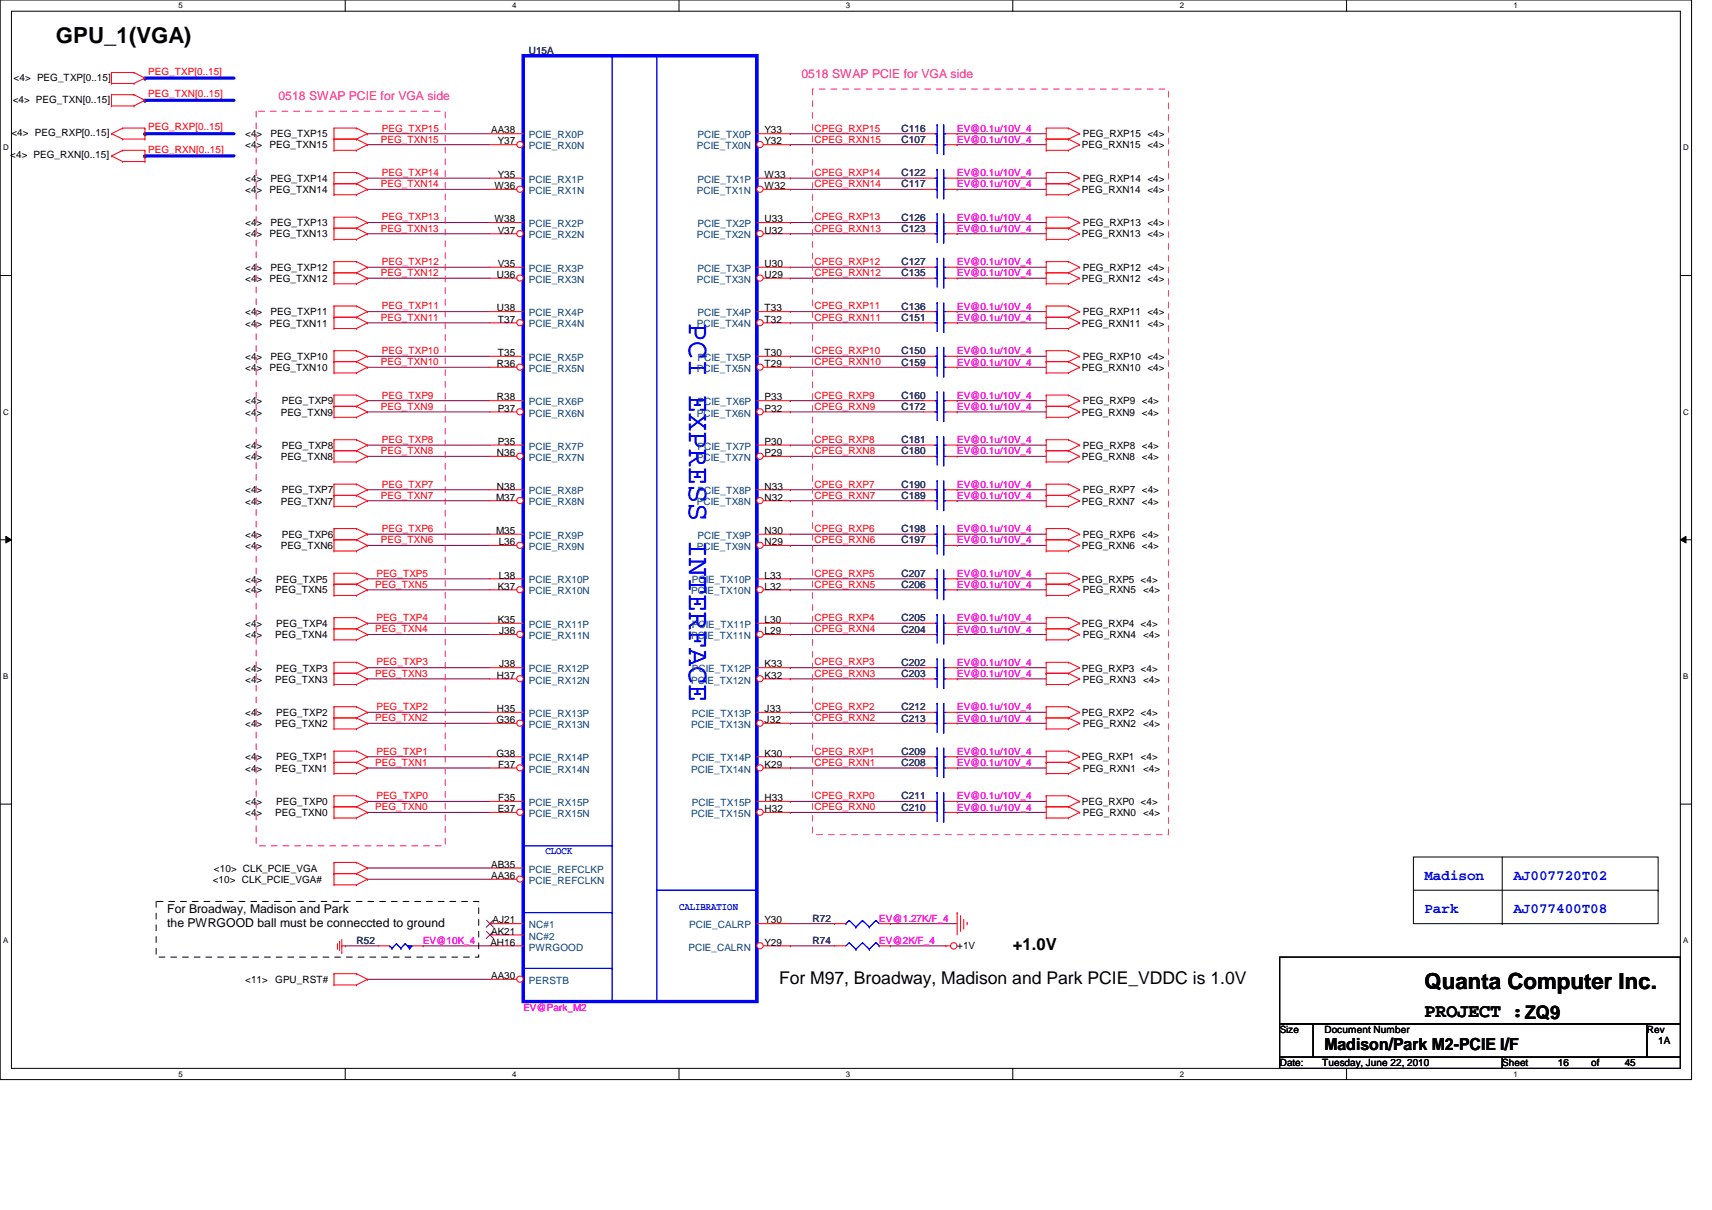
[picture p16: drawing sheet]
<svg xmlns="http://www.w3.org/2000/svg" width="297mm" height="210mm" viewBox="0 0 297 210" stroke-linecap="round" stroke-linejoin="round" font-family="sans-serif">
<defs><g id="words">
<text font-size="5.2" fill="#00f" x="119.5" y="56" transform="rotate(90 119.5 56)">PCI EXPRESS INTERFACE</text>
<g font-size="3.9">
<text x="9.7" y="7.5">GPU_1(VGA)</text>
<text x="247.1" y="171.5">Quanta Computer Inc.</text>
</g>
<text font-size="3.3" x="247.1" y="176.4">PROJECT :ZQ9</text>
<text font-size="3" x="135.2" y="170.7">For M97, Broadway, Madison and Park PCIE_VDDC is 1.0V</text>
<g font-size="2.9">
<text x="175.7" y="164.8">+1.0V</text>
<text x="229.8" y="182.2">Madison/Park M2-PCIE I/F</text>
</g>
<g font-size="2.5" fill="#00f">
<text x="247.1" y="152.7">Madison</text>
<text x="262.6" y="152.7">AJ007720T02</text>
<text x="247.1" y="158.5">Park</text>
<text x="262.6" y="158.5">AJ077400T08</text>
</g>
<g font-size="2.1" fill="#ff0080">
<text x="48.3" y="17.4">0518 SWAP PCIE for VGA side</text>
<text x="139.1" y="13.5">0518 SWAP PCIE for VGA side</text>
</g>
<g font-size="2.1">
<text x="29" y="158.3">For Broadway, Madison and Park</text>
<text x="29" y="160.8">the PWRGOOD ball must be conneccted to ground</text>
</g>
<g font-size="1.7" fill="#000080">
<text x="91.7" y="9.4">U15A</text>
<text x="156.4" y="22.9">C116</text>
<text x="156.4" y="24.8">C107</text>
<text x="156.4" y="32.5">C117</text>
<text x="156.4" y="30.6">C122</text>
<text x="156.4" y="40.2">C123</text>
<text x="156.4" y="38.3">C126</text>
<text x="156.4" y="48">C135</text>
<text x="156.4" y="46">C127</text>
<text x="156.4" y="53.8">C136</text>
<text x="156.4" y="55.7">C151</text>
<text x="156.4" y="61.5">C150</text>
<text x="156.4" y="63.4">C159</text>
<text x="156.4" y="71.1">C172</text>
<text x="156.4" y="69.2">C160</text>
<text x="156.4" y="76.9">C181</text>
<text x="156.4" y="78.8">C180</text>
<text x="156.4" y="84.6">C190</text>
<text x="156.4" y="86.6">C189</text>
<text x="156.4" y="92.4">C198</text>
<text x="156.4" y="94.3">C197</text>
<text x="156.4" y="100.1">C207</text>
<text x="156.4" y="102">C206</text>
<text x="156.4" y="107.8">C205</text>
<text x="156.4" y="109.7">C204</text>
<text x="156.4" y="115.5">C202</text>
<text x="156.4" y="117.4">C203</text>
<text x="156.4" y="125.2">C213</text>
<text x="156.4" y="123.2">C212</text>
<text x="156.4" y="131">C209</text>
<text x="156.4" y="132.9">C208</text>
<text x="156.4" y="140.6">C210</text>
<text x="156.4" y="138.7">C211</text>
<text x="141" y="159.9">R72</text>
<text x="61.8" y="163.8">R52</text>
<text x="141" y="163.8">R74</text>
</g>
<g font-size="1.7">
<text x="2.2" y="17.8">&lt;4&gt; PEG_TXN[0..15]</text>
<text x="2.4" y="14">&lt;4&gt; PEG_TXP[0..15]</text>
<text x="2" y="23.6">&lt;4&gt; PEG_RXP[0..15]</text>
<text x="42.5" y="23.8">&lt;4&gt;</text>
<text x="46.9" y="23.8">PEG_TXP15</text>
<text x="85.2" y="23.2">AA38</text>
<text x="132.7" y="23.2">Y33</text>
<text x="187.9" y="23.8">PEG_RXP15 &lt;4&gt;</text>
<text x="1.8" y="27.5">&lt;4&gt; PEG_RXN[0..15]</text>
<text x="42.5" y="25.7">&lt;4&gt;</text>
<text x="46.8" y="25.7">PEG_TXN15</text>
<text x="86.4" y="25.1">Y37</text>
<text x="132.7" y="25.1">Y32</text>
<text x="187.7" y="25.7">PEG_RXN15 &lt;4&gt;</text>
<text x="42.5" y="31.5">&lt;4&gt;</text>
<text x="42.5" y="33.5">&lt;4&gt;</text>
<text x="46.8" y="33.5">PEG_TXN14</text>
<text x="46.9" y="31.5">PEG_TXP14</text>
<text x="85.8" y="32.8">W36</text>
<text x="86.4" y="30.9">Y35</text>
<text x="132.7" y="32.8">W32</text>
<text x="132.7" y="30.9">W33</text>
<text x="187.7" y="33.5">PEG_RXN14 &lt;4&gt;</text>
<text x="187.9" y="31.5">PEG_RXP14 &lt;4&gt;</text>
<text x="42.5" y="39.3">&lt;4&gt;</text>
<text x="42.5" y="41.2">&lt;4&gt;</text>
<text x="46.8" y="41.2">PEG_TXN13</text>
<text x="46.9" y="39.3">PEG_TXP13</text>
<text x="85.8" y="38.6">W38</text>
<text x="86.4" y="40.5">V37</text>
<text x="132.7" y="40.5">U32</text>
<text x="132.7" y="38.6">U33</text>
<text x="187.7" y="41.2">PEG_RXN13 &lt;4&gt;</text>
<text x="187.9" y="39.3">PEG_RXP13 &lt;4&gt;</text>
<text x="42.5" y="47">&lt;4&gt;</text>
<text x="46.9" y="47">PEG_TXP12</text>
<text x="86.4" y="46.3">V35</text>
<text x="132.7" y="46.3">U30</text>
<text x="187.9" y="47">PEG_RXP12 &lt;4&gt;</text>
<text x="42.5" y="48.9">&lt;4&gt;</text>
<text x="46.8" y="48.9">PEG_TXN12</text>
<text x="86.2" y="48.2">U36</text>
<text x="132.7" y="48.2">U29</text>
<text x="187.7" y="48.9">PEG_RXN12 &lt;4&gt;</text>
<text x="42.5" y="54.7">&lt;4&gt;</text>
<text x="42.5" y="56.6">&lt;4&gt;</text>
<text x="46.8" y="56.6">PEG_TXN11</text>
<text x="46.9" y="54.7">PEG_TXP11</text>
<text x="86.2" y="54">U38</text>
<text x="86.4" y="56">T37</text>
<text x="132.7" y="56">T32</text>
<text x="132.7" y="54">T33</text>
<text x="187.7" y="56.6">PEG_RXN11 &lt;4&gt;</text>
<text x="187.9" y="54.7">PEG_RXP11 &lt;4&gt;</text>
<text x="42.5" y="62.4">&lt;4&gt;</text>
<text x="42.5" y="64.3">&lt;4&gt;</text>
<text x="46.8" y="64.3">PEG_TXN10</text>
<text x="46.9" y="62.4">PEG_TXP10</text>
<text x="86.2" y="63.7">R36</text>
<text x="86.4" y="61.8">T35</text>
<text x="132.7" y="63.7">T29</text>
<text x="132.7" y="61.8">T30</text>
<text x="187.7" y="64.3">PEG_RXN10 &lt;4&gt;</text>
<text x="187.9" y="62.4">PEG_RXP10 &lt;4&gt;</text>
<text x="42.5" y="70.1">&lt;4&gt;</text>
<text x="48.9" y="70.1">PEG_TXP9</text>
<text x="86.2" y="69.5">R38</text>
<text x="86.4" y="71.4">P37</text>
<text x="132.7" y="71.4">P32</text>
<text x="132.7" y="69.5">P33</text>
<text x="187.9" y="70.1">PEG_RXP9 &lt;4&gt;</text>
<text x="42.5" y="72.1">&lt;4&gt;</text>
<text x="42.5" y="77.9">&lt;4&gt;</text>
<text x="48.7" y="72.1">PEG_TXN9</text>
<text x="48.9" y="77.9">PEG_TXP8</text>
<text x="86.4" y="77.2">P35</text>
<text x="132.7" y="77.2">P30</text>
<text x="187.7" y="72.1">PEG_RXN9 &lt;4&gt;</text>
<text x="187.9" y="77.9">PEG_RXP8 &lt;4&gt;</text>
<text x="42.5" y="79.8">&lt;4&gt;</text>
<text x="48.7" y="79.8">PEG_TXN8</text>
<text x="86.2" y="79.1">N36</text>
<text x="132.7" y="79.1">P29</text>
<text x="187.7" y="79.8">PEG_RXN8 &lt;4&gt;</text>
<text x="42.5" y="87.5">&lt;4&gt;</text>
<text x="42.5" y="85.6">&lt;4&gt;</text>
<text x="48.7" y="87.5">PEG_TXN7</text>
<text x="48.9" y="85.6">PEG_TXP7</text>
<text x="86.1" y="86.8">M37</text>
<text x="86.2" y="84.9">N38</text>
<text x="132.7" y="86.8">N32</text>
<text x="132.7" y="84.9">N33</text>
<text x="187.7" y="87.5">PEG_RXN7 &lt;4&gt;</text>
<text x="187.9" y="85.6">PEG_RXP7 &lt;4&gt;</text>
<text x="42.5" y="95.2">&lt;4&gt;</text>
<text x="42.5" y="93.3">&lt;4&gt;</text>
<text x="48.7" y="95.2">PEG_TXN6</text>
<text x="48.9" y="93.3">PEG_TXP6</text>
<text x="86.1" y="92.6">M35</text>
<text x="86.5" y="94.6">L36</text>
<text x="132.7" y="94.6">N29</text>
<text x="132.7" y="92.6">N30</text>
<text x="187.7" y="95.2">PEG_RXN6 &lt;4&gt;</text>
<text x="187.9" y="93.3">PEG_RXP6 &lt;4&gt;</text>
<text x="42.5" y="101">&lt;4&gt;</text>
<text x="47.9" y="101">PEG_TXP5</text>
<text x="86.5" y="100.4">L38</text>
<text x="132.7" y="100.4">L33</text>
<text x="187.7" y="101">PEG_RXP5 &lt;4&gt;</text>
<text x="42.5" y="103">&lt;4&gt;</text>
<text x="47.7" y="103">PEG_TXN5</text>
<text x="86.4" y="102.3">K37</text>
<text x="132.7" y="102.3">L32</text>
<text x="187.9" y="103">PEG_RXN5 &lt;4&gt;</text>
<text x="42.5" y="110.7">&lt;4&gt;</text>
<text x="42.5" y="108.8">&lt;4&gt;</text>
<text x="47.7" y="110.7">PEG_TXN4</text>
<text x="47.9" y="108.8">PEG_TXP4</text>
<text x="86.4" y="108.1">K35</text>
<text x="86.6" y="110">J36</text>
<text x="132.7" y="110">L29</text>
<text x="132.7" y="108.1">L30</text>
<text x="187.7" y="108.8">PEG_RXP4 &lt;4&gt;</text>
<text x="187.9" y="110.7">PEG_RXN4 &lt;4&gt;</text>
<text x="42.5" y="118.4">&lt;4&gt;</text>
<text x="42.5" y="116.5">&lt;4&gt;</text>
<text x="47.7" y="118.4">PEG_TXN3</text>
<text x="47.9" y="116.5">PEG_TXP3</text>
<text x="86.2" y="117.7">H37</text>
<text x="86.6" y="115.8">J38</text>
<text x="132.7" y="117.7">K32</text>
<text x="132.7" y="115.8">K33</text>
<text x="187.7" y="116.5">PEG_RXP3 &lt;4&gt;</text>
<text x="187.9" y="118.4">PEG_RXN3 &lt;4&gt;</text>
<text x="42.5" y="124.2">&lt;4&gt;</text>
<text x="47.9" y="124.2">PEG_TXP2</text>
<text x="86.1" y="125.4">G36</text>
<text x="86.2" y="123.5">H35</text>
<text x="132.7" y="125.4">J32</text>
<text x="132.7" y="123.5">J33</text>
<text x="187.7" y="124.2">PEG_RXP2 &lt;4&gt;</text>
<text x="42.5" y="126.2">&lt;4&gt;</text>
<text x="42.5" y="131.9">&lt;4&gt;</text>
<text x="47.7" y="126.2">PEG_TXN2</text>
<text x="47.9" y="131.9">PEG_TXP1</text>
<text x="86.1" y="131.2">G38</text>
<text x="132.7" y="131.2">K30</text>
<text x="187.7" y="131.9">PEG_RXP1 &lt;4&gt;</text>
<text x="187.9" y="126.2">PEG_RXN2 &lt;4&gt;</text>
<text x="42.5" y="133.9">&lt;4&gt;</text>
<text x="47.7" y="133.9">PEG_TXN1</text>
<text x="86.4" y="133.2">F37</text>
<text x="132.7" y="133.2">K29</text>
<text x="187.9" y="133.9">PEG_RXN1 &lt;4&gt;</text>
<text x="42.5" y="141.6">&lt;4&gt;</text>
<text x="42.5" y="139.7">&lt;4&gt;</text>
<text x="47.7" y="141.6">PEG_TXN0</text>
<text x="47.9" y="139.7">PEG_TXP0</text>
<text x="86.4" y="140.9">E37</text>
<text x="86.4" y="139">F35</text>
<text x="132.7" y="140.9">H32</text>
<text x="132.7" y="139">H33</text>
<text x="187.7" y="139.7">PEG_RXP0 &lt;4&gt;</text>
<text x="187.9" y="141.6">PEG_RXN0 &lt;4&gt;</text>
<text x="36.9" y="153.2">&lt;10&gt; CLK_PCIE_VGA#</text>
<text x="37.1" y="151.2">&lt;10&gt; CLK_PCIE_VGA</text>
<text x="85.2" y="152.5">AA36</text>
<text x="85.2" y="150.5">AB35</text>
<text x="85.5" y="160.2">AJ21</text>
<text x="132.7" y="160.2">Y30</text>
<text x="85.1" y="164">AH16</text>
<text x="85.2" y="162.1">AK21</text>
<text x="132.7" y="164">Y29</text>
<text x="166.1" y="164.5">+1V</text>
<text x="42.5" y="170.5">&lt;11&gt;</text>
<text x="47.7" y="170.5">GPU_RST#</text>
<text x="85.2" y="169.8">AA30</text>
<text x="222" y="179.2">Size</text>
<text x="229.8" y="179.2">Document Number</text>
<text x="285.7" y="179.2">Rev</text>
<text x="222" y="185">Date:</text>
<text x="229.4" y="185">Tuesday, June 22, 2010</text>
<text x="260.6" y="185">Sheet</text>
<text x="270.3" y="185">16</text>
<text x="276.1" y="185">of</text>
<text x="281.9" y="185">45</text>
<text x="287.7" y="181.1">1A</text>
</g>
<g font-size="1.7" fill="#f00">
<text x="25.7" y="13">PEG_TXP[0..15]</text>
<text x="25.7" y="16.8">PEG_TXN[0..15]</text>
<text x="25.7" y="22.6">PEG_RXP[0..15]</text>
<text x="66.2" y="22.8">PEG_TXP15</text>
<text x="141.3" y="22.8">CPEG_RXP15</text>
<text x="25.7" y="26.5">PEG_RXN[0..15]</text>
<text x="66.1" y="24.7">PEG_TXN15</text>
<text x="141.3" y="24.7">CPEG_RXN15</text>
<text x="66.1" y="32.5">PEG_TXN14</text>
<text x="66.2" y="30.5">PEG_TXP14</text>
<text x="141.3" y="30.5">CPEG_RXP14</text>
<text x="141.3" y="32.5">CPEG_RXN14</text>
<text x="66.1" y="40.2">PEG_TXN13</text>
<text x="66.2" y="38.2">PEG_TXP13</text>
<text x="141.3" y="38.2">CPEG_RXP13</text>
<text x="141.3" y="40.2">CPEG_RXN13</text>
<text x="66.1" y="47.9">PEG_TXN12</text>
<text x="66.2" y="46">PEG_TXP12</text>
<text x="141.3" y="47.9">CPEG_RXN12</text>
<text x="141.3" y="46">CPEG_RXP12</text>
<text x="66.2" y="53.7">PEG_TXP11</text>
<text x="141.3" y="53.7">CPEG_RXP11</text>
<text x="66.1" y="55.6">PEG_TXN11</text>
<text x="141.3" y="55.6">CPEG_RXN11</text>
<text x="66.1" y="63.3">PEG_TXN10</text>
<text x="66.2" y="61.4">PEG_TXP10</text>
<text x="141.3" y="63.3">CPEG_RXN10</text>
<text x="141.3" y="61.4">CPEG_RXP10</text>
<text x="66.1" y="71.1">PEG_TXN9</text>
<text x="66.2" y="69.1">PEG_TXP9</text>
<text x="141.3" y="69.1">CPEG_RXP9</text>
<text x="141.3" y="71.1">CPEG_RXN9</text>
<text x="66.2" y="76.8">PEG_TXP8</text>
<text x="141.3" y="76.8">CPEG_RXP8</text>
<text x="66.1" y="78.8">PEG_TXN8</text>
<text x="141.3" y="78.8">CPEG_RXN8</text>
<text x="66.1" y="86.5">PEG_TXN7</text>
<text x="66.2" y="84.6">PEG_TXP7</text>
<text x="141.3" y="84.6">CPEG_RXP7</text>
<text x="141.3" y="86.5">CPEG_RXN7</text>
<text x="66.1" y="94.2">PEG_TXN6</text>
<text x="66.2" y="92.3">PEG_TXP6</text>
<text x="141.3" y="94.2">CPEG_RXN6</text>
<text x="141.3" y="92.3">CPEG_RXP6</text>
<text x="65.1" y="101.9">PEG_TXN5</text>
<text x="65.3" y="100">PEG_TXP5</text>
<text x="141.3" y="100">CPEG_RXP5</text>
<text x="141.3" y="101.9">CPEG_RXN5</text>
<text x="65.3" y="107.7">PEG_TXP4</text>
<text x="141.3" y="107.7">CPEG_RXP4</text>
<text x="65.1" y="109.7">PEG_TXN4</text>
<text x="141.3" y="109.7">CPEG_RXN4</text>
<text x="65.1" y="117.4">PEG_TXN3</text>
<text x="65.3" y="115.4">PEG_TXP3</text>
<text x="141.3" y="117.4">CPEG_RXN3</text>
<text x="141.3" y="115.4">CPEG_RXP3</text>
<text x="65.1" y="125.1">PEG_TXN2</text>
<text x="65.3" y="123.2">PEG_TXP2</text>
<text x="141.3" y="123.2">CPEG_RXP2</text>
<text x="141.3" y="125.1">CPEG_RXN2</text>
<text x="65.3" y="130.9">PEG_TXP1</text>
<text x="141.3" y="130.9">CPEG_RXP1</text>
<text x="65.1" y="132.8">PEG_TXN1</text>
<text x="141.3" y="132.8">CPEG_RXN1</text>
<text x="65.1" y="140.5">PEG_TXN0</text>
<text x="65.3" y="138.6">PEG_TXP0</text>
<text x="141.3" y="138.6">CPEG_RXP0</text>
<text x="141.3" y="140.5">CPEG_RXN0</text>
</g>
<g font-size="1.7" fill="#f0f">
<text x="166.1" y="22.9">EV@0.1u/10V_4</text>
<text x="166.1" y="24.8">EV@0.1u/10V_4</text>
<text x="166.1" y="32.5">EV@0.1u/10V_4</text>
<text x="166.1" y="30.6">EV@0.1u/10V_4</text>
<text x="166.1" y="40.2">EV@0.1u/10V_4</text>
<text x="166.1" y="38.3">EV@0.1u/10V_4</text>
<text x="166.1" y="48">EV@0.1u/10V_4</text>
<text x="166.1" y="46">EV@0.1u/10V_4</text>
<text x="166.1" y="53.8">EV@0.1u/10V_4</text>
<text x="166.1" y="55.7">EV@0.1u/10V_4</text>
<text x="166.1" y="61.5">EV@0.1u/10V_4</text>
<text x="166.1" y="63.4">EV@0.1u/10V_4</text>
<text x="166.1" y="71.1">EV@0.1u/10V_4</text>
<text x="166.1" y="69.2">EV@0.1u/10V_4</text>
<text x="166.1" y="76.9">EV@0.1u/10V_4</text>
<text x="166.1" y="78.8">EV@0.1u/10V_4</text>
<text x="166.1" y="84.6">EV@0.1u/10V_4</text>
<text x="166.1" y="86.6">EV@0.1u/10V_4</text>
<text x="166.1" y="92.4">EV@0.1u/10V_4</text>
<text x="166.1" y="94.3">EV@0.1u/10V_4</text>
<text x="166.1" y="100.1">EV@0.1u/10V_4</text>
<text x="166.1" y="102">EV@0.1u/10V_4</text>
<text x="166.1" y="107.8">EV@0.1u/10V_4</text>
<text x="166.1" y="109.7">EV@0.1u/10V_4</text>
<text x="166.1" y="115.5">EV@0.1u/10V_4</text>
<text x="166.1" y="117.4">EV@0.1u/10V_4</text>
<text x="166.1" y="125.2">EV@0.1u/10V_4</text>
<text x="166.1" y="123.2">EV@0.1u/10V_4</text>
<text x="166.1" y="131">EV@0.1u/10V_4</text>
<text x="166.1" y="132.9">EV@0.1u/10V_4</text>
<text x="166.1" y="140.6">EV@0.1u/10V_4</text>
<text x="166.1" y="138.7">EV@0.1u/10V_4</text>
<text x="152.6" y="159.9">EV@1.27K/F_4</text>
<text x="73.4" y="163.8">EV@10K_4</text>
<text x="152.6" y="163.8">EV@2K/F_4</text>
<text x="90.8" y="175.3">EV@Park_M2</text>
</g>
<g font-size="1.7" fill="#004080">
<text x="91.8" y="25.9">PCIE_RX0N</text>
<text x="91.8" y="24">PCIE_RX0P</text>
<text x="120.9" y="25.9">PCIE_TX0N</text>
<text x="121" y="24">PCIE_TX0P</text>
<text x="91.8" y="33.7">PCIE_RX1N</text>
<text x="91.8" y="31.7">PCIE_RX1P</text>
<text x="120.9" y="33.7">PCIE_TX1N</text>
<text x="121" y="31.7">PCIE_TX1P</text>
<text x="91.8" y="41.4">PCIE_RX2N</text>
<text x="91.8" y="39.4">PCIE_RX2P</text>
<text x="120.9" y="41.4">PCIE_TX2N</text>
<text x="121" y="39.4">PCIE_TX2P</text>
<text x="91.8" y="47.2">PCIE_RX3P</text>
<text x="121" y="47.2">PCIE_TX3P</text>
<text x="91.8" y="49.1">PCIE_RX3N</text>
<text x="120.9" y="49.1">PCIE_TX3N</text>
<text x="91.8" y="56.8">PCIE_RX4N</text>
<text x="91.8" y="54.9">PCIE_RX4P</text>
<text x="120.9" y="56.8">PCIE_TX4N</text>
<text x="121" y="54.9">PCIE_TX4P</text>
<text x="91.8" y="64.5">PCIE_RX5N</text>
<text x="91.8" y="62.6">PCIE_RX5P</text>
<text x="120.9" y="64.5">PCIE_TX5N</text>
<text x="121" y="62.6">PCIE_TX5P</text>
<text x="91.8" y="70.3">PCIE_RX6P</text>
<text x="121" y="70.3">PCIE_TX6P</text>
<text x="91.8" y="72.3">PCIE_RX6N</text>
<text x="120.9" y="72.3">PCIE_TX6N</text>
<text x="91.8" y="80">PCIE_RX7N</text>
<text x="91.8" y="78">PCIE_RX7P</text>
<text x="120.9" y="80">PCIE_TX7N</text>
<text x="121" y="78">PCIE_TX7P</text>
<text x="91.8" y="87.7">PCIE_RX8N</text>
<text x="91.8" y="85.8">PCIE_RX8P</text>
<text x="120.9" y="87.7">PCIE_TX8N</text>
<text x="121" y="85.8">PCIE_TX8P</text>
<text x="91.8" y="95.4">PCIE_RX9N</text>
<text x="91.8" y="93.5">PCIE_RX9P</text>
<text x="120.9" y="95.4">PCIE_TX9N</text>
<text x="121" y="93.5">PCIE_TX9P</text>
<text x="91.8" y="101.2">PCIE_RX10P</text>
<text x="120.1" y="101.2">PCIE_TX10P</text>
<text x="91.8" y="103.1">PCIE_RX10N</text>
<text x="119.9" y="103.1">PCIE_TX10N</text>
<text x="91.8" y="110.9">PCIE_RX11N</text>
<text x="91.8" y="108.9">PCIE_RX11P</text>
<text x="119.9" y="110.9">PCIE_TX11N</text>
<text x="120.1" y="108.9">PCIE_TX11P</text>
<text x="91.8" y="118.6">PCIE_RX12N</text>
<text x="91.8" y="116.6">PCIE_RX12P</text>
<text x="119.9" y="118.6">PCIE_TX12N</text>
<text x="120.1" y="116.6">PCIE_TX12P</text>
<text x="91.8" y="124.4">PCIE_RX13P</text>
<text x="120.1" y="124.4">PCIE_TX13P</text>
<text x="91.8" y="126.3">PCIE_RX13N</text>
<text x="119.9" y="126.3">PCIE_TX13N</text>
<text x="91.8" y="134">PCIE_RX14N</text>
<text x="91.8" y="132.1">PCIE_RX14P</text>
<text x="119.9" y="134">PCIE_TX14N</text>
<text x="120.1" y="132.1">PCIE_TX14P</text>
<text x="91.8" y="141.7">PCIE_RX15N</text>
<text x="91.8" y="139.8">PCIE_RX15P</text>
<text x="119.9" y="141.7">PCIE_TX15N</text>
<text x="120.1" y="139.8">PCIE_TX15P</text>
<text x="91.8" y="153.3">PCIE_REFCLKN</text>
<text x="91.8" y="151.4">PCIE_REFCLKP</text>
<text x="91.8" y="161">NC#1</text>
<text x="119.6" y="161">PCIE_CALRP</text>
<text x="91.8" y="163">NC#2</text>
<text x="91.8" y="164.9">PWRGOOD</text>
<text x="119.5" y="164.9">PCIE_CALRN</text>
<text x="91.8" y="170.7">PERSTB</text>
</g>
<g font-size="1.7" fill="#00f">
<text x="94.7" y="148.1">CLOCK</text>
<text x="117.8" y="157.8">CALIBRATION</text>
</g>
<g font-size="1.4">
<text x="30.9" y="1.4">5</text>
<text x="88.9" y="1.4">4</text>
<text x="146.8" y="1.4">3</text>
<text x="204.7" y="1.4">2</text>
<text x="262.6" y="1.4">1</text>
<text x=".5" y="26.1">D</text>
<text x="292.1" y="26.1">D</text>
<text x=".5" y="71.9">C</text>
<text x="292.1" y="71.9">C</text>
<text x=".5" y="117.8">B</text>
<text x="292.1" y="117.8">B</text>
<text x=".5" y="163.6">A</text>
<text x="292.1" y="163.6">A</text>
<text x="30.9" y="186.8">5</text>
<text x="88.9" y="186.8">4</text>
<text x="146.8" y="186.8">3</text>
<text x="204.7" y="186.8">2</text>
<text x="262.6" y="186.8">1</text>
</g>
</g></defs>
<path d="M0 0h293.5v187.3h-293.5zM2 1.9h289.5v183.4h-289.5z" fill="none" stroke="#000" stroke-width=".17"/>
<g fill="#fff">
<path d="M30.9 .2h.8v1.5h-.8z"/>
<path d="M30.9 185.5h.8v1.6h-.8z"/>
</g>
<path d="M59.9 0v1.9M59.9 185.3v2" fill="none" stroke="#000" stroke-width=".17"/>
<g fill="#fff">
<path d="M88.9 .2h.7v1.5h-.7z"/>
<path d="M88.9 185.5h.7v1.6h-.7z"/>
</g>
<path d="M117.8 0v1.9M117.8 185.3v2" fill="none" stroke="#000" stroke-width=".17"/>
<g fill="#fff">
<path d="M146.8 .2h.7v1.5h-.7z"/>
<path d="M146.8 185.5h.7v1.6h-.7z"/>
</g>
<path d="M175.7 0v1.9M175.7 185.3v2" fill="none" stroke="#000" stroke-width=".17"/>
<g fill="#fff">
<path d="M204.7 .2h.7v1.5h-.7z"/>
<path d="M204.7 185.5h.7v1.6h-.7z"/>
</g>
<path d="M233.6 0v1.9M233.6 185.3v2" fill="none" stroke="#000" stroke-width=".17"/>
<g fill="#fff">
<path d="M262.6 .2h.8v1.5h-.8z"/>
<path d="M262.6 185.5h.8v1.6h-.8z"/>
<path d="M.5 24.8h1v1.6h-1z"/>
<path d="M292.1 24.8h.9v1.6h-.9z"/>
<path d="M.5 70.7h1v1.5h-1z"/>
<path d="M292.1 70.7h.9v1.5h-.9z"/>
</g>
<path d="M0 47.8h2M291.5 47.8h2" fill="none" stroke="#000" stroke-width=".17"/>
<g fill="#fff">
<path d="M.5 116.5h.9v1.6h-.9z"/>
<path d="M292.1 116.5h.8v1.6h-.8z"/>
</g>
<path d="M0 93.6h2M1 93l1 .6-1 .6zM291.5 93.6l1-.6v1.2zM291.5 93.6h2" fill="none" stroke="#000" stroke-width=".17"/>
<path d="M1 93l1 .6-1 .6zM291.5 93.6l1-.6v1.2z" fill="#000"/>
<g fill="#fff">
<path d="M.5 162.4h.9v1.5h-.9z"/>
<path d="M292.1 162.4h.8v1.5h-.8z"/>
</g>
<path d="M0 139.5h2M291.5 139.5h2" fill="none" stroke="#000" stroke-width=".17"/>
<g fill="none" stroke="#800040" stroke-width=".17">
<path d="M63.8 25.1h.1M63.8 38.6h.1M63.8 30.9h.1M63.8 23.2h.1M63.8 32.9h.1M63.8 25.1h21.2M63.8 38.6h21.2M63.8 30.9h21.2M63.8 23.2h21.2M63.8 32.9h21.2M166.1 25.1h.1M166.1 23.2h.1"/>
<path d="M166.1 32.9h.1M166.1 30.9h.1M166.1 38.6h.1M166.1 25.1h15.4M166.1 38.6h15.4M166.1 30.9h15.4M166.1 23.2h15.4M166.1 32.9h15.4M63.8 40.6h.1M63.8 56h.1M63.8 48.3h.1M63.8 46.4h.1"/>
<path d="M63.8 54.1h.1M63.8 40.6h21.2M63.8 56h21.2M63.8 48.3h21.2M63.8 46.4h21.2M63.8 54.1h21.2M166.1 40.6h.1M166.1 48.3h.1M166.1 46.4h.1M166.1 56h.1M166.1 54.1h.1M166.1 40.6h15.4"/>
<path d="M166.1 56h15.4M166.1 48.3h15.4M166.1 46.4h15.4M166.1 54.1h15.4M63.8 61.8h.1M63.8 69.5h.1M63.8 79.2h.1M63.8 63.7h.1M63.8 71.5h.1M63.8 77.2h.1M63.8 61.8h21.2M63.8 69.5h21.2"/>
<path d="M63.8 79.2h21.2M63.8 63.7h21.2M63.8 71.5h21.2M63.8 77.2h21.2M166.1 79.2h.1M166.1 71.5h.1M166.1 63.7h.1M166.1 69.5h.1M166.1 77.2h.1M166.1 61.8h.1M166.1 61.8h15.4M166.1 69.5h15.4"/>
<path d="M166.1 79.2h15.4M166.1 63.7h15.4M166.1 71.5h15.4M166.1 77.2h15.4M63.8 85h.1M63.8 92.7h.1M63.8 86.9h.1M63.8 94.6h.1M63.8 85h21.2M63.8 92.7h21.2M63.8 86.9h21.2M63.8 94.6h21.2"/>
<path d="M166.1 86.9h.1M166.1 85h.1M166.1 94.6h.1M166.1 92.7h.1M166.1 85h15.4M166.1 92.7h15.4M166.1 86.9h15.4M166.1 94.6h15.4M63.8 117.8h.1M63.8 110.1h.1M63.8 100.4h.1M63.8 102.3h.1"/>
<path d="M63.8 115.8h.1M63.8 108.1h.1M63.8 117.8h21.2M63.8 110.1h21.2M63.8 100.4h21.2M63.8 102.3h21.2M63.8 115.8h21.2M63.8 108.1h21.2M166.1 110.1h.1M166.1 102.3h.1M166.1 117.8h.1M166.1 100.4h.1"/>
<path d="M166.1 115.8h.1M166.1 108.1h.1M166.1 117.8h15.4M166.1 110.1h15.4M166.1 100.4h15.4M166.1 102.3h15.4M166.1 115.8h15.4M166.1 108.1h15.4M63.8 125.5h.1M63.8 139h.1M63.8 133.2h.1M63.8 123.6h.1"/>
<path d="M63.8 131.3h.1M63.8 125.5h21.2M63.8 139h21.2M63.8 133.2h21.2M63.8 123.6h21.2M63.8 131.3h21.2M166.1 131.3h.1M166.1 123.6h.1M166.1 125.5h.1M166.1 133.2h.1M166.1 139h.1M166.1 125.5h15.4"/>
<path d="M166.1 139h15.4M166.1 133.2h15.4M166.1 123.6h15.4M166.1 131.3h15.4M63.8 140.9h.1M63.8 140.9h21.2M166.1 140.9h.1M166.1 140.9h15.4"/>
</g>
<path d="M25.1 13.5h15.5" fill="none" stroke="#00f" stroke-width=".55"/>
<circle cx="25.1" cy="13.5" r=".28" fill="#00f"/>
<path d="M25.1 17.4h15.5" fill="none" stroke="#00f" stroke-width=".55"/>
<circle cx="25.1" cy="17.4" r=".28" fill="#00f"/>
<path d="M25.1 27.1h15.5" fill="none" stroke="#00f" stroke-width=".55"/>
<circle cx="25.1" cy="27.1" r=".28" fill="#00f"/>
<path d="M25.1 23.2h15.5" fill="none" stroke="#00f" stroke-width=".55"/>
<circle cx="25.1" cy="23.2" r=".28" fill="#00f"/>
<g fill="none" stroke="#800040" stroke-width=".17">
<path d="M137.1 23.2h.1M137.1 25.1h.1M137.1 30.9h.1M137.1 32.9h.1M137.1 38.6h.1M137.1 23.2h23.2M137.1 25.1h23.2M137.1 30.9h23.2M137.1 32.9h23.2M137.1 38.6h23.2M137.1 40.6h.1M137.1 48.3h.1"/>
<path d="M137.1 46.4h.1M137.1 54.1h.1M137.1 56h.1M137.1 40.6h23.2M137.1 48.3h23.2M137.1 46.4h23.2M137.1 54.1h23.2M137.1 56h23.2M137.1 79.2h.1M137.1 69.5h.1M137.1 71.5h.1M137.1 77.2h.1"/>
<path d="M137.1 63.7h.1M137.1 61.8h.1M137.1 79.2h23.2M137.1 69.5h23.2M137.1 71.5h23.2M137.1 77.2h23.2M137.1 63.7h23.2M137.1 61.8h23.2M137.1 85h.1M137.1 86.9h.1M137.1 94.6h.1M137.1 92.7h.1"/>
<path d="M137.1 85h23.2M137.1 86.9h23.2M137.1 94.6h23.2M137.1 92.7h23.2M137.1 110.1h.1M137.1 100.4h.1M137.1 117.8h.1M137.1 102.3h.1M137.1 115.8h.1M137.1 108.1h.1M137.1 110.1h23.2M137.1 100.4h23.2"/>
<path d="M137.1 117.8h23.2M137.1 102.3h23.2M137.1 115.8h23.2M137.1 108.1h23.2M137.1 139h.1M137.1 133.2h.1M137.1 123.6h.1M137.1 131.3h.1M137.1 125.5h.1M137.1 139h23.2M137.1 133.2h23.2M137.1 123.6h23.2"/>
<path d="M137.1 131.3h23.2M137.1 125.5h23.2M63.8 150.6h.1M63.8 152.5h.1M63.8 150.6h21.2M63.8 152.5h21.2M137.1 140.9h.1M137.1 140.9h23.2M59.9 164.1h.1M59.9 164.1h5.8M63.8 169.9h.1M63.8 169.9h21.2"/>
<path d="M73.4 164.1h.1M73.4 164.1h11.6M137.1 164.1h.1M137.1 164.1h7.7M137.1 160.2h7.7M144.8 160.2h.1M154.5 160.2h.1M154.5 164.1h.1M154.5 164.1h9.6M154.5 160.2h11.6"/>
</g>
<g fill="none" stroke="#f00" stroke-width=".17">
<path d="M19.3 12.6h.1M19.3 14.5h.1M19.3 16.4h.1M19.3 18.4h.1M19.3 14.5h3.9M19.3 12.6h3.9M19.3 12.6v1.9M19.3 16.4v2M19.3 18.4h3.9M19.3 16.4h3.9M23.2 14.5h.1M23.2 12.6h.1"/>
<path d="M23.2 18.4h.1M23.2 16.4h.1M23.2 12.6l1.9 .9M23.2 16.4l1.9 1M25.1 13.5h.1M25.1 17.4h.1M25.1 13.5l-1.9 1M25.1 17.4l-1.9 1M19.3 23.2h.1M19.3 27.1h.1M19.3 23.2l2 .9M19.3 27.1l2 .9"/>
<path d="M21.3 24.1h.1M21.3 22.2h.1M21.3 28h.1M21.3 26.1h.1M21.3 24.1h3.8M21.3 22.2h3.8M21.3 26.1h3.8M21.3 22.2l-2 1M21.3 28h3.8M21.3 26.1l-2 1M25.1 24.1h.1M25.1 22.2h.1"/>
<path d="M25.1 28h.1M25.1 26.1h.1M25.1 22.2v1.9M25.1 26.1v1.9M58 39.6h.1M58 22.2h.1M58 24.1h.1M58 29.9h.1M58 31.9h.1M58 37.7h.1M58 33.8h.1M58 26.1h.1"/>
<path d="M58 22.2v3.9M58 29.9v3.9M58 37.7v3.8M58 39.6h3.8M58 24.1h3.8M58 22.2h3.8M58 31.9h3.8M58 29.9h3.8M58 37.7h3.8M58 33.8h3.8M58 26.1h3.8M61.8 39.6h.1"/>
<path d="M61.8 24.1h.1M61.8 22.2h.1M61.8 31.9h.1M61.8 29.9h.1M61.8 37.7h.1M61.8 33.8h.1M61.8 26.1h.1M61.8 39.6l2 1M61.8 22.2l2 1M61.8 29.9l2 1M61.8 37.7l2 .9M61.8 31.9l2 1"/>
<path d="M61.8 24.1l2 1M63.8 23.2h.1M63.8 30.9h.1M63.8 38.6h.1M63.8 32.9h.1M63.8 25.1h.1M63.8 23.2l-2 .9M63.8 30.9l-2 1M63.8 38.6l-2 1M63.8 32.9l-2 .9M63.8 25.1l-2 1M160.3 23.2h1.9"/>
<path d="M160.3 25.1h1.9M160.3 32.9h1.9M164.1 23.2h2M164.1 25.1h2M164.1 32.9h2M181.5 31.9h.1M181.5 33.8h.1M181.5 37.7h.1M181.5 39.6h.1M181.5 24.1h.1M181.5 26.1h.1M181.5 29.9h.1"/>
<path d="M181.5 22.2h.1M181.5 39.6h3.9M181.5 24.1h3.9M181.5 22.2h3.9M181.5 31.9h3.9M181.5 29.9h3.9M181.5 37.7h3.9M181.5 33.8h3.9M181.5 26.1h3.9M181.5 22.2v3.9M181.5 29.9v3.9M181.5 37.7v3.8"/>
<path d="M185.4 31.9h.1M185.4 33.8h.1M185.4 37.7h.1M185.4 39.6h.1M185.4 24.1h.1M185.4 26.1h.1M185.4 29.9h.1M185.4 22.2h.1M185.4 31.9l1.9 1M185.4 37.7l1.9 .9M185.4 39.6l1.9 1M185.4 24.1l1.9 1"/>
<path d="M185.4 29.9l1.9 1M185.4 22.2l1.9 1M187.3 32.9h.1M187.3 38.6h.1M187.3 25.1h.1M187.3 30.9h.1M187.3 23.2h.1M187.3 32.9l-1.9 .9M187.3 38.6l-1.9 1M187.3 25.1l-1.9 1M187.3 30.9l-1.9 1M187.3 23.2l-1.9 .9"/>
<path d="M58 41.5h.1M58 47.3h.1M58 49.2h.1M58 45.4h.1M58 55h.1M58 57h.1M58 53.1h.1M58 45.4v3.8M58 53.1v3.9M58 41.5h3.8M58 49.2h3.8M58 47.3h3.8"/>
<path d="M58 45.4h3.8M58 57h3.8M58 55h3.8M58 53.1h3.8M61.8 41.5h.1M61.8 49.2h.1M61.8 47.3h.1M61.8 45.4h.1M61.8 57h.1M61.8 55h.1M61.8 53.1h.1M61.8 47.3l2 1"/>
<path d="M61.8 45.4l2 1M61.8 55l2 1M61.8 53.1l2 1M63.8 40.6h.1M63.8 48.3h.1M63.8 46.4h.1M63.8 56h.1M63.8 54.1h.1M63.8 40.6l-2 .9M63.8 48.3l-2 .9M63.8 46.4l-2 .9M63.8 56l-2 1"/>
<path d="M63.8 54.1l-2 .9M160.3 48.3h1.9M160.3 46.4h1.9M160.3 56h1.9M164.1 48.3h2M164.1 46.4h2M164.1 56h2M181.5 45.4h.1M181.5 47.3h.1M181.5 49.2h.1M181.5 41.5h.1M181.5 53.1h.1"/>
<path d="M181.5 55h.1M181.5 57h.1M181.5 41.5h3.9M181.5 49.2h3.9M181.5 47.3h3.9M181.5 45.4h3.9M181.5 57h3.9M181.5 55h3.9M181.5 53.1h3.9M181.5 45.4v3.8M181.5 53.1v3.9M185.4 45.4h.1"/>
<path d="M185.4 47.3h.1M185.4 49.2h.1M185.4 41.5h.1M185.4 53.1h.1M185.4 55h.1M185.4 57h.1M185.4 45.4l1.9 1M185.4 47.3l1.9 1M185.4 53.1l1.9 1M185.4 55l1.9 1M187.3 46.4h.1M187.3 48.3h.1"/>
<path d="M187.3 40.6h.1M187.3 54.1h.1M187.3 56h.1M187.3 46.4l-1.9 .9M187.3 48.3l-1.9 .9M187.3 40.6l-1.9 .9M187.3 54.1l-1.9 .9M187.3 56l-1.9 1M58 60.8h.1M58 62.7h.1M58 68.5h.1M58 70.5h.1"/>
<path d="M58 78.2h.1M58 76.3h.1M58 64.7h.1M58 72.4h.1M58 62.7h3.8M58 60.8h3.8M58 60.8v3.9M58 68.5v3.9M58 76.3v3.8M58 70.5h3.8M58 68.5h3.8M58 78.2h3.8"/>
<path d="M58 76.3h3.8M58 64.7h3.8M58 72.4h3.8M61.8 62.7h.1M61.8 60.8h.1M61.8 70.5h.1M61.8 68.5h.1M61.8 78.2h.1M61.8 76.3h.1M61.8 64.7h.1M61.8 72.4h.1M61.8 60.8l2 1"/>
<path d="M61.8 68.5l2 1M61.8 78.2l2 1M61.8 76.3l2 .9M61.8 62.7l2 1M61.8 70.5l2 1M63.8 61.8h.1M63.8 69.5h.1M63.8 79.2h.1M63.8 77.2h.1M63.8 63.7h.1M63.8 71.5h.1M63.8 61.8l-2 .9"/>
<path d="M63.8 69.5l-2 1M63.8 79.2l-2 .9M63.8 77.2l-2 1M63.8 63.7l-2 1M63.8 71.5l-2 .9M160.3 77.2h1.9M160.3 71.5h1.9M164.1 77.2h2M164.1 71.5h2M181.5 60.8h.1M181.5 62.7h.1M181.5 78.2h.1"/>
<path d="M181.5 76.3h.1M181.5 70.5h.1M181.5 72.4h.1M181.5 64.7h.1M181.5 68.5h.1M181.5 62.7h3.9M181.5 60.8h3.9M181.5 70.5h3.9M181.5 68.5h3.9M181.5 78.2h3.9M181.5 76.3h3.9M181.5 64.7h3.9"/>
<path d="M181.5 72.4h3.9M181.5 60.8v3.9M181.5 68.5v3.9M181.5 76.3v3.8M185.4 60.8h.1M185.4 62.7h.1M185.4 78.2h.1M185.4 76.3h.1M185.4 70.5h.1M185.4 72.4h.1M185.4 64.7h.1M185.4 68.5h.1"/>
<path d="M185.4 60.8l1.9 1M185.4 76.3l1.9 .9M185.4 70.5l1.9 1M185.4 62.7l1.9 1M185.4 78.2l1.9 1M185.4 68.5l1.9 1M187.3 61.8h.1M187.3 77.2h.1M187.3 71.5h.1M187.3 63.7h.1M187.3 79.2h.1M187.3 69.5h.1"/>
<path d="M187.3 61.8l-1.9 .9M187.3 77.2l-1.9 1M187.3 71.5l-1.9 .9M187.3 63.7l-1.9 1M187.3 79.2l-1.9 .9M187.3 69.5l-1.9 1M58 93.6h.1M58 95.6h.1M58 99.4h.1M58 80.1h.1M58 84h.1M58 85.9h.1"/>
<path d="M58 91.7h.1M58 87.8h.1M58 84v3.8M58 91.7v3.9M58 99.4v3.9M58 95.6h3.8M58 93.6h3.8M58 99.4h3.8M58 80.1h3.8M58 85.9h3.8M58 84h3.8M58 91.7h3.8"/>
<path d="M58 87.8h3.8M61.8 95.6h.1M61.8 93.6h.1M61.8 99.4h.1M61.8 80.1h.1M61.8 85.9h.1M61.8 84h.1M61.8 91.7h.1M61.8 87.8h.1M61.8 93.6l2 1M61.8 99.4l2 1M61.8 84l2 1"/>
<path d="M61.8 91.7l2 1M61.8 85.9l2 1M63.8 94.6h.1M63.8 85h.1M63.8 92.7h.1M63.8 86.9h.1M63.8 94.6l-2 1M63.8 85l-2 .9M63.8 92.7l-2 .9M63.8 86.9l-2 .9M160.3 92.7h1.9M164.1 92.7h2"/>
<path d="M181.5 93.6h.1M181.5 91.7h.1M181.5 85.9h.1M181.5 87.8h.1M181.5 80.1h.1M181.5 84h.1M181.5 95.6h.1M181.5 99.4h.1M181.5 95.6h3.9M181.5 93.6h3.9M181.5 99.4h3.9M181.5 80.1h3.9"/>
<path d="M181.5 85.9h3.9M181.5 84h3.9M181.5 91.7h3.9M181.5 87.8h3.9M181.5 84v3.8M181.5 91.7v3.9M181.5 99.4v3.9M185.4 93.6h.1M185.4 91.7h.1M185.4 85.9h.1M185.4 87.8h.1M185.4 80.1h.1"/>
<path d="M185.4 84h.1M185.4 95.6h.1M185.4 99.4h.1M185.4 91.7l1.9 1M185.4 85.9l1.9 1M185.4 84l1.9 1M185.4 93.6l1.9 1M185.4 99.4l1.9 1M187.3 92.7h.1M187.3 86.9h.1M187.3 85h.1M187.3 94.6h.1"/>
<path d="M187.3 92.7l-1.9 .9M187.3 86.9l-1.9 .9M187.3 85l-1.9 .9M187.3 94.6l-1.9 1M58 114.9h.1M58 116.8h.1M58 107.1h.1M58 109.1h.1M58 101.3h.1M58 111h.1M58 118.7h.1M58 103.3h.1"/>
<path d="M58 107.1v3.9M58 114.9v3.8M58 116.8h3.8M58 114.9h3.8M58 109.1h3.8M58 107.1h3.8M58 101.3h3.8M58 111h3.8M58 118.7h3.8M58 103.3h3.8M61.8 116.8h.1M61.8 114.9h.1"/>
<path d="M61.8 109.1h.1M61.8 107.1h.1M61.8 101.3h.1M61.8 111h.1M61.8 118.7h.1M61.8 103.3h.1M61.8 114.9l2 .9M61.8 107.1l2 1M61.8 109.1l2 1M61.8 116.8l2 1M61.8 101.3l2 1M63.8 115.8h.1"/>
<path d="M63.8 108.1h.1M63.8 100.4h.1M63.8 110.1h.1M63.8 117.8h.1M63.8 102.3h.1M63.8 115.8l-2 1M63.8 108.1l-2 1M63.8 100.4l-2 .9M63.8 110.1l-2 .9M63.8 117.8l-2 .9M63.8 102.3l-2 1M160.3 115.8h1.9"/>
<path d="M164.1 115.8h2M181.5 107.1h.1M181.5 109.1h.1M181.5 101.3h.1M181.5 103.3h.1M181.5 116.8h.1M181.5 118.7h.1M181.5 111h.1M181.5 114.9h.1M181.5 116.8h3.9M181.5 114.9h3.9M181.5 109.1h3.9"/>
<path d="M181.5 107.1h3.9M181.5 101.3h3.9M181.5 111h3.9M181.5 118.7h3.9M181.5 103.3h3.9M181.5 107.1v3.9M181.5 114.9v3.8M185.4 107.1h.1M185.4 109.1h.1M185.4 101.3h.1M185.4 103.3h.1M185.4 116.8h.1"/>
<path d="M185.4 118.7h.1M185.4 111h.1M185.4 114.9h.1M185.4 107.1l1.9 1M185.4 101.3l1.9 1M185.4 116.8l1.9 1M185.4 109.1l1.9 1M185.4 114.9l1.9 .9M187.3 108.1h.1M187.3 102.3h.1M187.3 117.8h.1M187.3 110.1h.1"/>
<path d="M187.3 115.8h.1M187.3 100.4h.1M187.3 108.1l-1.9 1M187.3 102.3l-1.9 1M187.3 117.8l-1.9 .9M187.3 110.1l-1.9 .9M187.3 115.8l-1.9 1M187.3 100.4l-1.9 .9M58 134.2h.1M58 132.2h.1M58 124.5h.1M58 122.6h.1"/>
<path d="M58 138h.1M58 140h.1M58 126.4h.1M58 130.3h.1M58 122.6v3.8M58 130.3v3.9M58 138v3.9M58 132.2h3.8M58 134.2h3.8M58 122.6h3.8M58 124.5h3.8M58 140h3.8"/>
<path d="M58 138h3.8M58 126.4h3.8M58 130.3h3.8M61.8 132.2h.1M61.8 134.2h.1M61.8 122.6h.1M61.8 124.5h.1M61.8 140h.1M61.8 138h.1M61.8 126.4h.1M61.8 130.3h.1M61.8 132.2l2 1"/>
<path d="M61.8 122.6l2 1M61.8 138l2 1M61.8 124.5l2 1M61.8 130.3l2 1M61.8 140l2 .9M63.8 133.2h.1M63.8 123.6h.1M63.8 139h.1M63.8 125.5h.1M63.8 131.3h.1M63.8 133.2l-2 1M63.8 123.6l-2 .9"/>
<path d="M63.8 139l-2 1M63.8 125.5l-2 .9M63.8 131.3l-2 .9M160.3 125.5h1.9M160.3 123.6h1.9M160.3 133.2h1.9M164.1 125.5h2M164.1 123.6h2M164.1 133.2h2M181.5 126.4h.1M181.5 124.5h.1M181.5 130.3h.1"/>
<path d="M181.5 132.2h.1M181.5 122.6h.1M181.5 140h.1M181.5 138h.1M181.5 134.2h.1M181.5 132.2h3.9M181.5 134.2h3.9M181.5 122.6h3.9M181.5 124.5h3.9M181.5 140h3.9M181.5 138h3.9M181.5 126.4h3.9"/>
<path d="M181.5 130.3h3.9M181.5 122.6v3.8M181.5 130.3v3.9M181.5 138v3.9M185.4 126.4h.1M185.4 124.5h.1M185.4 130.3h.1M185.4 132.2h.1M185.4 122.6h.1M185.4 140h.1M185.4 138h.1M185.4 134.2h.1"/>
<path d="M185.4 124.5l1.9 1M185.4 130.3l1.9 1M185.4 122.6l1.9 1M185.4 140l1.9 .9M185.4 138l1.9 1M185.4 132.2l1.9 1M187.3 125.5h.1M187.3 131.3h.1M187.3 123.6h.1M187.3 139h.1M187.3 133.2h.1M187.3 125.5l-1.9 .9"/>
<path d="M187.3 131.3l-1.9 .9M187.3 123.6l-1.9 .9M187.3 139l-1.9 1M187.3 133.2l-1.9 1M58 141.9h.1M58 149.6h.1M58 151.6h.1M58 153.5h.1M58 149.6v3.9M58 141.9h3.8M58 151.6h3.8M58 149.6h3.8"/>
<path d="M58 153.5h3.8M61.8 141.9h.1M61.8 151.6h.1M61.8 149.6h.1M61.8 153.5h.1M61.8 149.6l2 1M61.8 151.6l2 .9M63.8 140.9h.1M63.8 150.6h.1M63.8 152.5h.1M63.8 140.9l-2 1M63.8 150.6l-2 1"/>
<path d="M63.8 152.5l-2 1M166.1 158.3h.1M166.1 158.3v3.9M166.7 158.9h.1M166.7 158.9v2.7M167.2 159.5v1.5M181.5 141.9h.1M181.5 141.9h3.9M185.4 141.9h.1M187.3 140.9h.1M187.3 140.9l-1.9 1M58 168.9h.1"/>
<path d="M58 170.9h.1M58 168.9v2M58 170.9h3.8M58 168.9h3.8M58.5 164.5h.1M58.5 163.7v.8M58.9 163.3h.1M58.9 163.3v1.6M59.3 164.1h.1M59.3 165.3h.1M59.3 164.1h.6M59.3 162.9v2.4"/>
<path d="M61.8 170.9h.1M61.8 168.9h.1M61.8 168.9l2 1M63.8 169.9h.1M63.8 169.9l-2 1M85 164.1h5.8M85 160.2h5.8M85 162.2h5.8M164.1 164.1h.1M164.1 164.1h.8M167.2 161h.1M167.8 160.1h.1"/>
<path d="M167.8 160.1v.3"/>
<circle cx="165.5" cy="164.1" r=".56"/>
</g>
<path d="M245.2 148.7h42.5v11.5h-42.5zM245.2 154.4h42.5M260.6 148.7v11.5M287.7 154.4h.1M222 166h69.5v11.6h-69.5zM222 177.6h5.8v5.8h-5.8zM227.8 177.6h57.9v5.8h-57.9zM260.6 160.2h.1M285.7 177.6h5.8v5.8h-5.8zM222 183.4h38.6v1.9h-38.6zM260.6 183.4h30.9v1.9h-30.9z" fill="none" stroke="#000" stroke-width=".17"/>
<path d="M27.1 156.4h56v9.6h-56z" fill="none" stroke="#000" stroke-width=".17" stroke-dasharray="1 1 1 1 1 1 1 1"/>
<path d="M44.4 19.3h32.9v127.4h-32.9zM141 15.5h61.7v129.3h-61.7z" fill="none" stroke="#ff0080" stroke-width=".17" stroke-dasharray="1 1 1 1 1 1 1 1"/>
<g fill="none" stroke="#00f" stroke-width=".17">
<path d="M106.2 9.7v164M114 9.7h.1M114 9.7v164M162.2 23.2h.4M162.2 25.1h.4M162.2 32.9h.4M162.6 21.6h.1M162.6 23.2h.1M162.6 23.6h.1M162.6 25.1h.1M162.6 31.3h.1M162.6 32.9h.1"/>
<path d="M162.6 21.6v5.1M162.6 31.3v3.1M163.7 23.2h.1M163.7 24.7h.1M163.7 25.1h.1M163.7 26.7h.1M163.7 32.9h.1M163.7 34.4h.1M163.7 23.2h.4M163.7 21.6v5.1M163.7 31.3v3.1M163.7 25.1h.4"/>
<path d="M163.7 32.9h.4M162.2 48.3h.4M162.2 46.4h.4M162.2 56h.4M162.6 46.7h.1M162.6 48.3h.1M162.6 44.8h.1M162.6 46.4h.1M162.6 54.4h.1M162.6 56h.1M162.6 44.8v5M162.6 54.4v3.1"/>
<path d="M163.7 48.3h.1M163.7 49.8h.1M163.7 46.4h.1M163.7 47.9h.1M163.7 56h.1M163.7 57.5h.1M163.7 44.8v5M163.7 54.4v3.1M163.7 48.3h.4M163.7 46.4h.4M163.7 56h.4M162.2 77.2h.4"/>
<path d="M162.2 71.5h.4M162.6 75.7h.1M162.6 77.2h.1M162.6 69.9h.1M162.6 71.5h.1M162.6 69.9v3.1M162.6 75.7v3.1M163.7 77.2h.1M163.7 78.8h.1M163.7 71.5h.1M163.7 73h.1M163.7 69.9v3.1"/>
<path d="M163.7 75.7v3.1M163.7 77.2h.4M163.7 71.5h.4M162.2 92.7h.4M162.6 91.1h.1M162.6 92.7h.1M162.6 91.1v3.1M163.7 92.7h.1M163.7 94.2h.1M163.7 91.1v3.1M163.7 92.7h.4M162.2 115.8h.4"/>
<path d="M162.6 114.3h.1M162.6 115.8h.1M162.6 114.3v3.1M163.7 115.8h.1M163.7 117.4h.1M163.7 114.3v3.1M163.7 115.8h.4M162.2 125.5h.4M162.2 123.6h.4M162.2 133.2h.4M162.6 124h.1M162.6 125.5h.1"/>
<path d="M162.6 122h.1M162.6 123.6h.1M162.6 131.7h.1M162.6 133.2h.1M162.6 122v5M162.6 131.7v3M163.7 125.5h.1M163.7 127h.1M163.7 123.6h.1M163.7 125.1h.1M163.7 133.2h.1M163.7 134.7h.1"/>
<path d="M163.7 122v5M163.7 131.7v3M163.7 125.5h.4M163.7 123.6h.4M163.7 133.2h.4M90.8 146.7h15.4M90.8 158.3h15.4M106.2 146.7h.1M106.2 158.3h.1M114 154.4h17.3M131.3 154.4h.1M90.8 168h15.4"/>
<path d="M106.2 173.7h.1M106.2 168h.1"/>
</g>
<path d="M90.8 9.7h40.5v164h-40.5z" fill="none" stroke="#00f" stroke-width=".55"/>
<path d="M84.4 159.6l1.2 1.3M85.6 159.6l-1.2 1.3M84.4 161.6l1.2 1.2M85.6 161.6l-1.2 1.2" fill="none" stroke="#804000" stroke-width=".17"/>
<circle cx="131.9" cy="164.1" r=".55" fill="#fff"/>
<g fill="none" stroke="#f00" stroke-width=".17">
<path d="M131.3 160.2h5.8M132.5 164.1h4.6"/>
<circle cx="131.9" cy="164.1" r=".55"/>
</g>
<circle cx="90.2" cy="152.5" r=".55" fill="#fff"/>
<g fill="none" stroke="#f00" stroke-width=".17">
<path d="M85 152.5h4.7M85 150.6h5.8"/>
<circle cx="90.2" cy="152.5" r=".55"/>
</g>
<circle cx="90.2" cy="25.1" r=".55" fill="#fff"/>
<g fill="none" stroke="#f00" stroke-width=".17">
<path d="M85 25.1h4.7M85 23.2h5.8"/>
<circle cx="90.2" cy="25.1" r=".55"/>
</g>
<circle cx="90.2" cy="102.3" r=".55" fill="#fff"/>
<g fill="none" stroke="#f00" stroke-width=".17">
<path d="M85 102.3h4.7M85 100.4h5.8"/>
<circle cx="90.2" cy="102.3" r=".55"/>
</g>
<circle cx="90.2" cy="110" r=".55" fill="#fff"/>
<g fill="none" stroke="#f00" stroke-width=".17">
<path d="M85 110.1h4.7M85 108.1h5.8"/>
<circle cx="90.2" cy="110" r=".55"/>
</g>
<circle cx="90.2" cy="117.7" r=".55" fill="#fff"/>
<g fill="none" stroke="#f00" stroke-width=".17">
<path d="M85 117.8h4.7M85 115.8h5.8"/>
<circle cx="90.2" cy="117.7" r=".55"/>
</g>
<circle cx="90.2" cy="125.4" r=".55" fill="#fff"/>
<g fill="none" stroke="#f00" stroke-width=".17">
<path d="M85 125.5h4.7M85 123.6h5.8"/>
<circle cx="90.2" cy="125.4" r=".55"/>
</g>
<circle cx="90.2" cy="133.2" r=".55" fill="#fff"/>
<g fill="none" stroke="#f00" stroke-width=".17">
<path d="M85 133.2h4.7M85 131.3h5.8"/>
<circle cx="90.2" cy="133.2" r=".55"/>
</g>
<circle cx="90.2" cy="140.9" r=".55" fill="#fff"/>
<g fill="none" stroke="#f00" stroke-width=".17">
<path d="M85 139h5.8M85 140.9h4.7"/>
<circle cx="90.2" cy="140.9" r=".55"/>
</g>
<circle cx="90.2" cy="32.8" r=".55" fill="#fff"/>
<g fill="none" stroke="#f00" stroke-width=".17">
<path d="M85 32.9h4.7M85 30.9h5.8"/>
<circle cx="90.2" cy="32.8" r=".55"/>
</g>
<circle cx="90.2" cy="40.5" r=".55" fill="#fff"/>
<g fill="none" stroke="#f00" stroke-width=".17">
<path d="M85 38.6h5.8M85 40.6h4.7"/>
<circle cx="90.2" cy="40.5" r=".55"/>
</g>
<circle cx="90.2" cy="48.2" r=".55" fill="#fff"/>
<g fill="none" stroke="#f00" stroke-width=".17">
<path d="M85 48.3h4.7M85 46.4h5.8"/>
<circle cx="90.2" cy="48.2" r=".55"/>
</g>
<circle cx="90.2" cy="56" r=".55" fill="#fff"/>
<g fill="none" stroke="#f00" stroke-width=".17">
<path d="M85 56h4.7M85 54.1h5.8"/>
<circle cx="90.2" cy="56" r=".55"/>
</g>
<circle cx="90.2" cy="63.7" r=".55" fill="#fff"/>
<g fill="none" stroke="#f00" stroke-width=".17">
<path d="M85 63.7h4.7M85 61.8h5.8"/>
<circle cx="90.2" cy="63.7" r=".55"/>
</g>
<circle cx="90.2" cy="71.4" r=".55" fill="#fff"/>
<g fill="none" stroke="#f00" stroke-width=".17">
<path d="M85 71.5h4.7M85 69.5h5.8"/>
<circle cx="90.2" cy="71.4" r=".55"/>
</g>
<circle cx="90.2" cy="79.1" r=".55" fill="#fff"/>
<g fill="none" stroke="#f00" stroke-width=".17">
<path d="M85 79.2h4.7M85 77.2h5.8"/>
<circle cx="90.2" cy="79.1" r=".55"/>
</g>
<circle cx="90.2" cy="86.8" r=".55" fill="#fff"/>
<g fill="none" stroke="#f00" stroke-width=".17">
<path d="M85 86.9h4.7M85 85h5.8"/>
<circle cx="90.2" cy="86.8" r=".55"/>
</g>
<circle cx="90.2" cy="94.6" r=".55" fill="#fff"/>
<g fill="none" stroke="#f00" stroke-width=".17">
<path d="M85 94.6h4.7M85 92.7h5.8"/>
<circle cx="90.2" cy="94.6" r=".55"/>
</g>
<circle cx="90.2" cy="169.9" r=".55" fill="#fff"/>
<g fill="none" stroke="#f00" stroke-width=".17">
<path d="M85 169.9h4.7"/>
<circle cx="90.2" cy="169.9" r=".55"/>
</g>
<circle cx="131.9" cy="25.1" r=".55" fill="#fff"/>
<g fill="none" stroke="#f00" stroke-width=".17">
<path d="M131.3 23.2h5.8M132.5 25.1h4.6"/>
<circle cx="131.9" cy="25.1" r=".55"/>
</g>
<circle cx="131.9" cy="102.3" r=".55" fill="#fff"/>
<g fill="none" stroke="#f00" stroke-width=".17">
<path d="M131.3 100.4h5.8M132.5 102.3h4.6"/>
<circle cx="131.9" cy="102.3" r=".55"/>
</g>
<circle cx="131.9" cy="110" r=".55" fill="#fff"/>
<g fill="none" stroke="#f00" stroke-width=".17">
<path d="M131.3 108.1h5.8M132.5 110.1h4.6"/>
<circle cx="131.9" cy="110" r=".55"/>
</g>
<circle cx="131.9" cy="117.7" r=".55" fill="#fff"/>
<g fill="none" stroke="#f00" stroke-width=".17">
<path d="M131.3 115.8h5.8M132.5 117.8h4.6"/>
<circle cx="131.9" cy="117.7" r=".55"/>
</g>
<circle cx="131.9" cy="125.4" r=".55" fill="#fff"/>
<g fill="none" stroke="#f00" stroke-width=".17">
<path d="M131.3 123.6h5.8M132.5 125.5h4.6"/>
<circle cx="131.9" cy="125.4" r=".55"/>
</g>
<circle cx="131.9" cy="133.2" r=".55" fill="#fff"/>
<g fill="none" stroke="#f00" stroke-width=".17">
<path d="M131.3 131.3h5.8M132.5 133.2h4.6"/>
<circle cx="131.9" cy="133.2" r=".55"/>
</g>
<circle cx="131.9" cy="140.9" r=".55" fill="#fff"/>
<g fill="none" stroke="#f00" stroke-width=".17">
<path d="M131.3 139h5.8M132.5 140.9h4.6"/>
<circle cx="131.9" cy="140.9" r=".55"/>
</g>
<circle cx="131.9" cy="32.8" r=".55" fill="#fff"/>
<g fill="none" stroke="#f00" stroke-width=".17">
<path d="M131.3 30.9h5.8M132.5 32.9h4.6"/>
<circle cx="131.9" cy="32.8" r=".55"/>
</g>
<circle cx="131.9" cy="40.5" r=".55" fill="#fff"/>
<g fill="none" stroke="#f00" stroke-width=".17">
<path d="M131.3 38.6h5.8M132.5 40.6h4.6"/>
<circle cx="131.9" cy="40.5" r=".55"/>
</g>
<circle cx="131.9" cy="48.2" r=".55" fill="#fff"/>
<g fill="none" stroke="#f00" stroke-width=".17">
<path d="M131.3 46.4h5.8M132.5 48.3h4.6"/>
<circle cx="131.9" cy="48.2" r=".55"/>
</g>
<circle cx="131.9" cy="56" r=".55" fill="#fff"/>
<g fill="none" stroke="#f00" stroke-width=".17">
<path d="M131.3 54.1h5.8M132.5 56h4.6"/>
<circle cx="131.9" cy="56" r=".55"/>
</g>
<circle cx="131.9" cy="63.7" r=".55" fill="#fff"/>
<g fill="none" stroke="#f00" stroke-width=".17">
<path d="M131.3 61.8h5.8M132.5 63.7h4.6"/>
<circle cx="131.9" cy="63.7" r=".55"/>
</g>
<circle cx="131.9" cy="71.4" r=".55" fill="#fff"/>
<g fill="none" stroke="#f00" stroke-width=".17">
<path d="M131.3 69.5h5.8M132.5 71.5h4.6"/>
<circle cx="131.9" cy="71.4" r=".55"/>
</g>
<circle cx="131.9" cy="79.1" r=".55" fill="#fff"/>
<g fill="none" stroke="#f00" stroke-width=".17">
<path d="M131.3 77.2h5.8M132.5 79.2h4.6"/>
<circle cx="131.9" cy="79.1" r=".55"/>
</g>
<circle cx="131.9" cy="86.8" r=".55" fill="#fff"/>
<g fill="none" stroke="#f00" stroke-width=".17">
<path d="M131.3 85h5.8M132.5 86.9h4.6"/>
<circle cx="131.9" cy="86.8" r=".55"/>
</g>
<circle cx="131.9" cy="94.6" r=".55" fill="#fff"/>
<g fill="none" stroke="#f00" stroke-width=".17">
<path d="M160.3 38.6h1.9M164.1 38.6h2M160.3 40.6h1.9M160.3 54.1h1.9M164.1 40.6h2M164.1 54.1h2M160.3 69.5h1.9M160.3 79.2h1.9M164.1 69.5h2M164.1 79.2h2M131.3 92.7h5.8M132.5 94.6h4.6"/>
<path d="M160.3 94.6h1.9M160.3 85h1.9M164.1 94.6h2M164.1 85h2M160.3 110.1h1.9M160.3 102.3h1.9M160.3 117.8h1.9M164.1 110.1h2M164.1 102.3h2M164.1 117.8h2M160.3 131.3h1.9M160.3 139h1.9"/>
<path d="M164.1 131.3h2M164.1 139h2M160.3 140.9h1.9M164.1 140.9h2M144.8 160.2h2M144.8 164.1h2M152.6 160.2h1.9M152.6 164.1h1.9"/>
<circle cx="131.9" cy="94.6" r=".55"/>
</g>
<g fill="none" stroke="#00f" stroke-width=".17">
<path d="M162.2 38.6h.4M162.6 39h.1M162.6 37.1h.1M162.6 38.6h.1M162.6 37.1v5M163.7 38.6h.1M163.7 37.1v5M163.7 38.6h.4M162.2 40.6h.4M162.2 54.1h.4M162.6 40.6h.1M162.6 52.5h.1"/>
<path d="M162.6 54.1h.1M162.6 52.5v3.1M163.7 40.6h.1M163.7 42.1h.1M163.7 40.2h.1M163.7 54.1h.1M163.7 55.6h.1M163.7 52.5v3.1M163.7 40.6h.4M163.7 54.1h.4M162.2 69.5h.4M162.2 79.2h.4"/>
<path d="M162.6 68h.1M162.6 69.5h.1M162.6 77.6h.1M162.6 79.2h.1M162.6 68v3M162.6 77.6v3.1M163.7 69.5h.1M163.7 71h.1M163.7 79.2h.1M163.7 68v3M163.7 77.6v3.1M163.7 69.5h.4"/>
<path d="M163.7 79.2h.4M162.2 85h.4M162.2 94.6h.4M162.6 83.4h.1M162.6 85h.1M162.6 93h.1M162.6 94.6h.1M162.6 83.4v3.1M162.6 93v3.1M163.7 85h.1M163.7 86.5h.1M163.7 94.6h.1"/>
<path d="M163.7 96.1h.1M163.7 80.7h.1M163.7 83.4v3.1M163.7 93v3.1M163.7 85h.4M163.7 94.6h.4M162.2 110.1h.4M162.2 102.3h.4M162.2 117.8h.4M162.6 108.5h.1M162.6 110.1h.1M162.6 100.8h.1"/>
<path d="M162.6 102.3h.1M162.6 116.2h.1M162.6 117.8h.1M162.6 100.8v3.1M162.6 108.5v3.1M162.6 116.2v3.1M163.7 110.1h.1M163.7 111.6h.1M163.7 102.3h.1M163.7 103.9h.1M163.7 117.8h.1M163.7 119.3h.1"/>
<path d="M163.7 110.1h.4M163.7 100.8v3.1M163.7 108.5v3.1M163.7 116.2v3.1M163.7 102.3h.4M163.7 117.8h.4M162.2 131.3h.4M162.2 139h.4M162.6 139.4h.1M162.6 129.8h.1M162.6 131.3h.1M162.6 137.5h.1"/>
<path d="M162.6 139h.1M162.6 129.8v3M162.6 137.5v5M163.7 131.3h.1M163.7 132.8h.1M163.7 139h.1M163.7 129.8v3M163.7 137.5v5M163.7 131.3h.4M163.7 139h.4M147.4 159.7h.1M147.4 159.7l1.1 1.1"/>
<path d="M147.4 159.7l-.6 .5M149.6 159.7h.1M149.6 159.7l1.2 1.1M149.6 159.7l-1.1 1.1M152 159.7h.1M152 159.7l.6 .5M152 159.7l-1.2 1.1M162.2 140.9h.4M162.6 140.9h.1M163.7 140.9h.1M163.7 142.5h.1M163.7 140.5h.1"/>
<path d="M163.7 140.9h.4M67.6 164.1h.1M67.6 164.1l.4 .4M68 164.5h.1M68.8 163.7h.1M68.8 163.7l.8 .8M68.8 163.7l-.8 .8M69.6 164.5h.1M70.3 163.7h.1M70.3 163.7l.8 .8M70.3 163.7l-.7 .8M71.1 164.5h.1"/>
<path d="M71.5 164.1l-.4 .4M146.8 160.2h.1M147.4 163.5h.1M147.4 163.5l-.6 .6M147.4 163.5l1.1 1.2M148.5 160.8h.1M148.5 164.7h.1M149.6 163.5h.1M149.6 163.5l-1.1 1.2M149.6 163.5l1.2 1.2M150.8 160.8h.1M150.8 164.7h.1"/>
<path d="M152 163.5h.1M152 163.5l-1.2 1.2M152 163.5l.6 .6M152.6 164.1h.1"/>
</g>
<path d="M70.7 164.1h.8l-.4 .4z" fill-rule="evenodd" fill="#00f"/>
<g fill="none" stroke="#00f" stroke-width=".17">
<path d="M67.6 164.1h.1M67.6 164.1l.4 .4M68 164.5h.1M68.8 163.7h.1M68.8 163.7l.8 .8M68.8 163.7l-.8 .8M69.6 164.5h.1M70.3 163.7h.1M70.3 163.7l.8 .8M70.3 163.7l-.7 .8M70.7 164.1h.8l-.4 .4zM71.1 164.5h.1"/>
<path d="M71.5 164.1l-.4 .4"/>
</g>
<path d="M70.7 164.1h.8l-.4 .4z" fill-rule="evenodd" fill="#00f"/>
<g fill="none" stroke="#00f" stroke-width=".17">
<path d="M162.2 30.9h.4M162.6 29.4h.1M162.6 30.9h.1M162.6 29.4v3M163.7 30.9h.1M163.7 32.4h.1M163.7 29.4v3M163.7 30.9h.4M162.2 61.8h.4M162.2 63.7h.4M162.6 60.2h.1M162.6 61.8h.1"/>
<path d="M162.6 62.2h.1M162.6 63.7h.1M162.6 60.2v5.1M163.7 61.8h.1M163.7 63.3h.1M163.7 63.7h.1M163.7 65.3h.1M163.7 60.2v5.1M163.7 61.8h.4M163.7 63.7h.4M162.2 86.9h.4M162.6 85.3h.1"/>
<path d="M162.6 86.9h.1M162.6 98.8h.1M162.6 85.3v3.1M162.6 98.8v3.1M163.7 86.9h.1M163.7 88.4h.1M163.7 86.9h.4M163.7 85.3v3.1M163.7 98.8v3.1M162.2 108.1h.4M162.2 100.4h.4M162.6 106.6h.1"/>
<path d="M162.6 108.1h.1M162.6 100.4h.1M162.6 106.6v3M163.7 108.1h.1M163.7 109.6h.1M163.7 100.4h.1M163.7 101.9h.1M163.7 106.6v3M163.7 108.1h.4M163.7 100.4h.4M70.7 164.1h.8l-.4 .4z"/>
</g>
<g fill="none" stroke="#f00" stroke-width=".17">
<path d="M160.3 30.9h1.9M164.1 30.9h2M160.3 61.8h1.9M160.3 63.7h1.9M164.1 61.8h2M164.1 63.7h2M160.3 86.9h1.9M164.1 86.9h2M160.3 108.1h1.9M160.3 100.4h1.9M164.1 108.1h2M164.1 100.4h2"/>
<path d="M65.7 164.1h1.9M71.5 164.1h1.9"/>
</g>
<use href="#words"/>
</svg>
